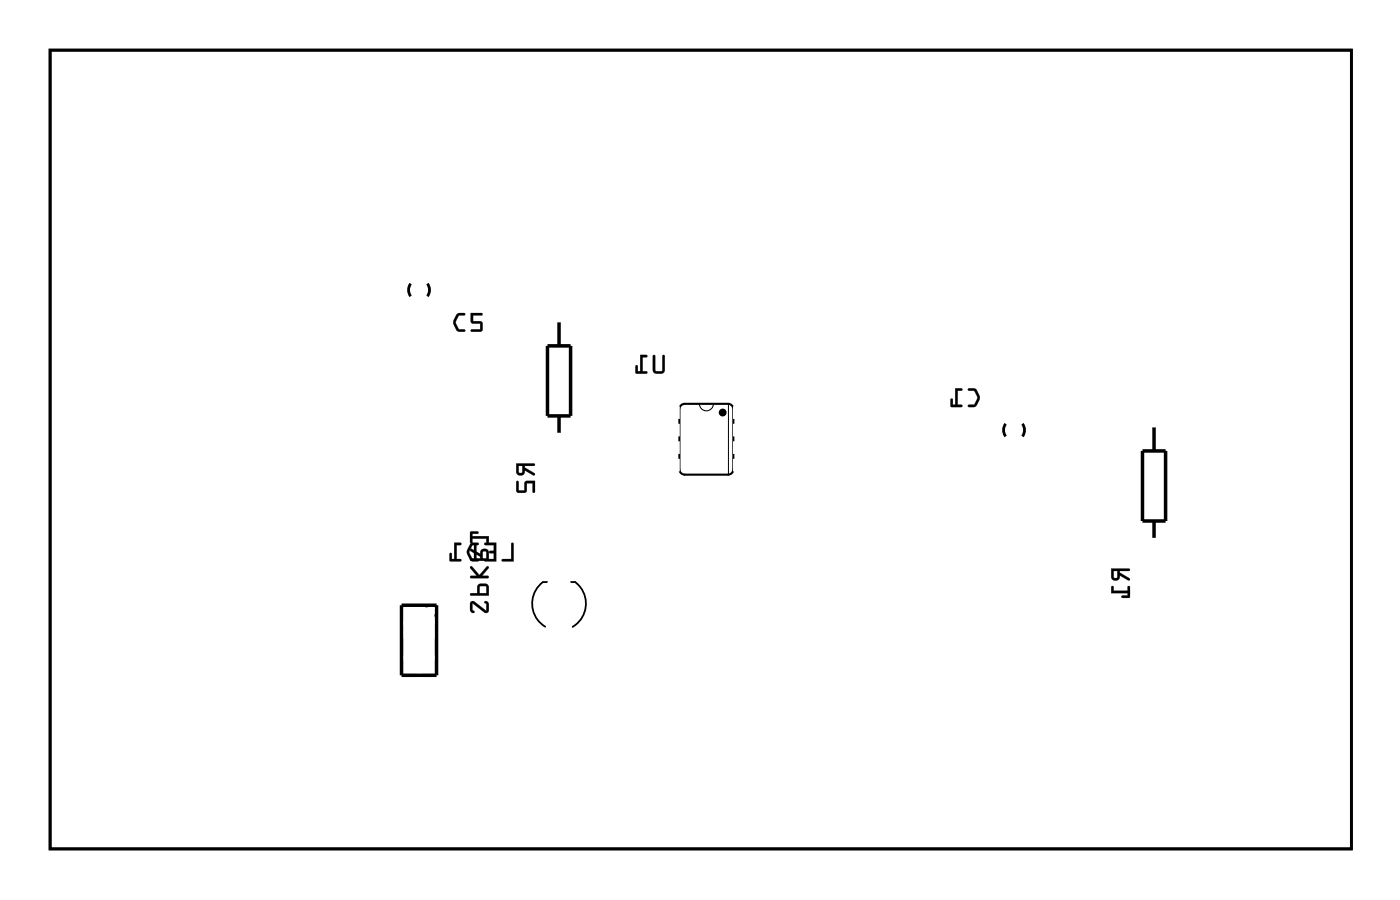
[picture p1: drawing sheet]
<svg xmlns="http://www.w3.org/2000/svg" width="102mm" height="65mm" viewBox="0 0 102 65" stroke-linecap="round" stroke-linejoin="round" font-family="sans-serif">
<path d="M3.6 3.6h94.5v58h-94.5zM29.8 20.6a.73 .73 0 0 0 0 .9M31 20.6a.73 .73 0 0 1 0 .9M73 30.7a.73 .73 0 0 0 0 .9M74.2 30.7a.73 .73 0 0 1 0 .9" fill="none" stroke="#000" stroke-width=".2"/>
<g fill="#000">
<path d="M3.6 3.6v58h94.5v-58zM3.6 3.6h94.5v58h-94.5z"/>
<path d="M33.1 22.8l-.2 .5v.3l.3 .4 .5 .1a.1 .1 0 0 0 .1-.1 .1 .1 0 0 0-.1-.1h-.4l-.2-.5 .2-.5h.4a.1 .1 0 0 0 .1-.1 .1 .1 0 0 0-.1-.1zM33.2 22.8l.1-.1 .4 .1v.1h-.4l-.2 .5 .2 .5h.4v.1h-.5l-.3-.4a.77 .77 0 0 1 .3-.8zM34.1 22.7l.1 .7 .6 .1v.4h-.6a.1 .1 0 0 0-.1 .1 .1 .1 0 0 0 .1 .1h.6l.2-.1v-.7h-.7v-.4h.6a.1 .1 0 0 0 .1-.1 .1 .1 0 0 0-.1-.1zM34.2 22.7l.8 .1-.1 .1h-.6v.4h.5l.2 .1v.5l-.1 .1h-.7v-.1h.7v-.4l-.7-.1z"/>
<path d="M33.2 22.8l-.3 .5v.3l.3 .4 .5 .1v-.2h-.4l-.2-.5 .2-.5h.4l.1-.1-.5-.1zM34.2 22.7v.7l.6 .1v.4h-.6v.1h.7l.1-.1v-.5l-.2-.1h-.5v-.4h.6l.1-.1z"/>
<path d="M37.5 33.6v.6a.32 .32 0 0 0 .3 .3 .32 .32 0 0 0 .3-.4l.7 .4v-.2l-.7-.4v-.1h.6l.1-.1zM37.6 33.8h.3v.5l-.3-.1zM37.5 34.9v.7l.1 .1h.6v-.7h.4l.1 .7h.1v-.8h-.7v.7h-.5v-.7z"/>
<path d="M37.5 33.6v.6a.32 .32 0 0 0 .3 .3 .32 .32 0 0 0 .3-.4l.6 .4a.1 .1 0 0 0 .1-.1 .1 .1 0 0 0 0-.1l-.7-.4v-.1h.6a.1 .1 0 0 0 .1-.1 .1 .1 0 0 0-.1-.1zM37.5 33.6l1.3 .1-.1 .1h-.6v.1l.7 .4v.2l-.7-.4a.31 .31 0 0 1-.3 .4 .31 .31 0 0 1-.3-.3zM37.6 33.8h.3l-.1 .5-.1-.1zM37.6 33.8v.4l.3 .1v-.5zM37.5 34.9v.7l.1 .1h.6v-.7h.4v.7a.1 .1 0 0 0 .1 0 .1 .1 0 0 0 .1 0v-.8h-.7v.7h-.5v-.7zM37.5 34.9h.1v.7h.5v-.7h.7v.8h-.1v-.7h-.5v.7h-.6l-.1-.1z"/>
<path d="M47.4 25.8v1.1l.1 .2h.6l.1-.3v-1l-.1-.1v.1v1.1h-.5v-.1l-.1-1zM46.5 25.7v1.2h-.2v-.4h-.1l-.1 .5 .8 .1v-.2h-.3v-1h.3l.1-.1z"/>
<path d="M47.4 25.8v1v.2l.2 .1h.5l.1-.2 .1-1.1a.1 .1 0 0 0-.1-.1 .1 .1 0 0 0-.1 .1v1.1h-.5v-.1v-1zM47.4 25.8h.1v1l.1 .1h.5v-1.1h.1v1l-.1 .3h-.6l-.1-.2zM46.5 25.7v1.2h-.2v-.3a.1 .1 0 0 0-.1-.1 .1 .1 0 0 0-.1 .1v.5h.8a.1 .1 0 0 0 .1-.1 .1 .1 0 0 0-.1-.1h-.3v-1h.3a.1 .1 0 0 0 .1-.1 .1 .1 0 0 0-.1-.1zM46.5 25.7l.5 .1-.1 .1h-.3v1h.3v.2l-.8-.1 .1-.5h.1v.4h.2z"/>
<path d="M70.3 28.2v.1h.4l.2 .5-.2 .5-.4 .1-.1 .1h.1a.6 .6 0 0 0 .8-.6v-.2l-.2-.5h-.2zM69.3 28.2v1.1h-.1l-.1-.3-.1-.1v.6h.8v-.1l-.3-.1v-1h.3v-.1z"/>
<path d="M70.3 28.2v.1l.4 .1 .2 .4-.2 .5h-.4a.1 .1 0 0 0-.1 .1 .1 .1 0 0 0 .1 .1l.6-.1 .2-.6-.3-.6zM70.3 28.2h.5l.3 .5a.83 .83 0 0 1-.4 .8h-.4l-.1-.1h.1l.4-.1 .2-.4v-.2l-.2-.4h-.4zM69.3 28.1v1.2h-.1v-.3a.1 .1 0 0 0-.1-.1 .1 .1 0 0 0-.1 .1v.5h.8a.1 .1 0 0 0 .1-.1 .1 .1 0 0 0-.1-.1h-.3v-1h.3a.1 .1 0 0 0 .1-.1 .1 .1 0 0 0-.1-.1zM69.3 28.2h.5v.1h-.3v1.1h.3v.1h-.8v-.6l.1 .1v.4h.2z"/>
<path d="M34.2 43.6l-.1 .6 .2 .2h.1l-.1-.2v-.4l.9 .6 .3-.1v-.5l-.2-.2-.2 .1 .2 .1v.5l-.9-.7zM34.7 42.4l-.1 .6h-.4l-.1 .2h1.4l-.1-.8-.2-.1zM34.8 42.5h.5v.5h-.5zM34.1 41.1v.1l.5 .6h-.4v.1h1.3l-.1-.1h-.4l.5-.6-.1-.1-.6 .6-.5-.6zM34.1 39.8l.1 .2 .7 .4v.1h-.7l-.1 .1 .1 .1h1.3v-.6a.32 .32 0 0 0-.4-.3 .32 .32 0 0 0-.2 .4zM35.1 40h.2v.5h-.3zM34.1 38.6l.1 .8h.1v-.3h1v.3h.2v-.5h-1.2v-.2h.4v-.1z"/>
<path d="M34.2 43.6l-.1 .7 .2 .2a.13 .13 0 0 0 .1-.2 .13 .13 0 0 0-.1-.1v-.4l.8 .6a.21 .21 0 0 0 .3 0 .21 .21 0 0 0 .1-.1v-.6l-.3-.1a.13 .13 0 0 0 0 .1 .13 .13 0 0 0 .1 .1v.5l-.9-.7zM34.2 43.6h.2l.9 .7v-.5l-.1-.1 .1-.1 .1 .1 .1 .6a.2 .2 0 0 1-.3 .1l-.9-.6v.4l.1 .2h-.2l-.1-.2zM34.7 42.4l-.1 .6h-.4a.1 .1 0 0 0-.1 .1 .1 .1 0 0 0 .1 .1h1.3v-.6l-.1-.2-.2-.1zM34.7 42.4l.2-.1 .5 .1 .1 .8h-1.4l.1-.2h.4zM34.8 42.5h.5v.5h-.5zM34.8 42.5v.5h.5v-.5zM34.1 41.1v.1l.5 .6-.4-.1a.1 .1 0 0 0-.1 .1 .1 .1 0 0 0 .1 .1h1.2a.1 .1 0 0 0 .1-.1 .1 .1 0 0 0-.1-.1l-.4 .1 .5-.6a.09 .09 0 0 0 0-.1 .1 .1 0 0 0-.2 0l-.5 .6-.5-.6zM34.1 41.1h.2l.5 .6 .6-.6 .1 .1-.5 .6h.4l.1 .1h-1.3v-.1h.4l-.5-.6zM34.1 39.8l.1 .2 .7 .4v.1h-.7a.1 .1 0 0 0-.1 .1 .1 .1 0 0 0 .1 .1h1.3v-.6a.32 .32 0 0 0-.4-.3 .32 .32 0 0 0-.2 .4l-.7-.4zM34.1 39.8h.1l.7 .4a.31 .31 0 0 1 .2-.4 .31 .31 0 0 1 .4 .3v.6h-1.3l-.1-.1 .1-.1h.7v-.1l-.7-.4zM35.1 40h.2v.5h-.3zM35 40v.5h.3v-.5zM34.1 38.6v.7a.1 .1 0 0 0 .1 .1 .1 .1 0 0 0 .1-.1v-.2h1v.2a.1 .1 0 0 0 .1 .1 .1 .1 0 0 0 .1-.1v-.4h-1.2v-.2h.3a.1 .1 0 0 0 .1-.1 .1 .1 0 0 0-.1-.1zM34.1 38.6h.6v.1h-.4v.2h1.2v.4h-.2v-.2h-1v.2l-.1 .1z"/>
<path d="M37.1 39.4v1.1h-.6v.2h.8v-1.3zM35.2 39.4v.1h.6v.4l-.3 .1v.1h.3v.4h-.6l-.1 .2h.9v-1.3zM34.1 39.4a.81 .81 0 0 0 0 1.2l.6 .1v-.1l-.1-.1v-1h.1v-.1h-.4zM34.3 39.5h.1v1h-.1l-.2-.5zM33 39.4v1.1h-.2v-.4h-.1l-.1 .6h.8v-.2h-.3v-1h.3l.1-.1z"/>
<path d="M37.1 39.4v1.1h-.6a.1 .1 0 0 0-.1 .1 .1 .1 0 0 0 .1 .1h.8v-1.3zM37.1 39.4h.2v1.3h-.8v-.1l.6-.1zM35.2 39.4v.1h.6v.4h-.2a.1 .1 0 0 0-.1 .1 .1 .1 0 0 0 .1 .1h.2v.4h-.6a.1 .1 0 0 0-.1 .1 .1 .1 0 0 0 .1 .1h.8v-1.4zM35.2 39.4h.8v1.3h-.8v-.2h.6v-.4h-.3v-.1h.3v-.5h-.6zM34.1 39.4l-.2 .5v.3l.3 .5h.5a.1 .1 0 0 0 .1-.1 .1 .1 0 0 0-.1-.1h-.1v-1h.1a.1 .1 0 0 0 .1-.1 .1 .1 0 0 0-.1-.1zM34.1 39.4h.2h.4v.1h-.1v1l.1 .1v.1h-.5l-.3-.5v-.3zM34.3 39.5h.1v1h-.1l-.2-.5zM34.3 39.5l-.3 .5 .3 .5h.1v-1zM33 39.3v1.2h-.2v-.3a.1 .1 0 0 0-.1-.1 .1 .1 0 0 0-.1 .1v.5h.8a.1 .1 0 0 0 .1-.1 .1 .1 0 0 0-.1-.1h-.3v-1h.3a.1 .1 0 0 0 .1-.1 .1 .1 0 0 0-.1-.1zM33 39.4h.5l-.1 .1h-.3v1l.3 .1v.1h-.8l.1-.6 .1 .1v.3h.2z"/>
<path d="M80.6 41.2v.6a.32 .32 0 0 0 .4 .3 .32 .32 0 0 0 .3-.4l.7 .4v-.1l-.7-.5v-.1h.6l.1-.1zM80.8 41.4h.3l-.1 .5h-.2zM80.7 42.5l-.1 .5h1.2v.2h-.4v.1h.6v-.8h-.2v.3h-1v-.3z"/>
<path d="M80.6 41.2v.6a.32 .32 0 0 0 .4 .3 .32 .32 0 0 0 .3-.4l.6 .4a.1 .1 0 0 0 .1 0 .1 .1 0 0 0 0-.2l-.7-.4v-.1h.6a.1 .1 0 0 0 .1-.1 .1 .1 0 0 0-.1-.1zM80.6 41.2l1.4 .1-.1 .1h-.6v.1l.7 .4-.1 .2-.6-.4a.31 .31 0 0 1-.3 .4 .31 .31 0 0 1-.3-.3zM80.8 41.4h.3l-.1 .5h-.2zM80.8 41.4v.5h.2l.1-.5zM80.7 42.5l-.1 .5h1.2v.2h-.3a.1 .1 0 0 0-.1 .1 .1 .1 0 0 0 .1 .1l.5-.1v-.7a.1 .1 0 0 0-.1-.1 .1 .1 0 0 0-.1 .1v.2h-1v-.3zM80.7 42.5h.1v.3h1v-.3h.1l.1 .8h-.6v-.1h.4v-.2h-1.2z"/>
<circle cx="52.4" cy="29.9" r=".29"/>
</g>
<path d="M49.3 34l.1 .2 .3 .2h3.1l.4-.2v-.2M49.3 34v-4.3l.1-.2 .3-.2h3.1l.4 .2v4.5" fill="none" stroke="#000" stroke-width=".15"/>
<path d="M52.9 29.3v5.1" fill="none" stroke="#000" stroke-width=".07"/>
<path d="M50.8 29.3a.51 .51 0 0 0 .5 .5 .51 .51 0 0 0 .5-.5" fill="none" stroke="#000" stroke-width=".08"/>
<path d="M39.7 25.1h1.7v5.1h-1.7zM40.6 23.3v1.8M40.6 30.2v1.3M82.9 32.7h1.7v5.1h-1.7zM83.8 30.9v1.8M83.8 37.8v1.3M29.1 43.9h2.6v5.1h-2.6z" fill="none" stroke="#000" stroke-width=".25"/>
<path d="M30.8 43.9l.9 .9M39.7 42.2h-.3a1.95 1.95 0 0 0 .2 3.2M41.4 42.2a.97 .97 0 0 1 1 .9 1.95 1.95 0 0 1-.9 2.4" fill="none" stroke="#000" stroke-width=".13"/>
<path d="M53.3 29.6h2.1v.6h-2.1z" fill="#fff"/>
<path d="M53.3 29.6h2.1v.6h-2.1z" fill="none" stroke="#fff" stroke-width=".25"/>
<path d="M53.3 30.9h2.1v.6h-2.1z" fill="#fff"/>
<path d="M53.3 30.9h2.1v.6h-2.1z" fill="none" stroke="#fff" stroke-width=".25"/>
<path d="M53.3 32.1h2.1v.7h-2.1z" fill="#fff"/>
<path d="M53.3 32.1h2.1v.7h-2.1z" fill="none" stroke="#fff" stroke-width=".25"/>
<path d="M53.3 33.4h2.1v.7h-2.1z" fill="#fff"/>
<path d="M53.3 33.4h2.1v.7h-2.1z" fill="none" stroke="#fff" stroke-width=".25"/>
<path d="M47.2 33.4h2v.7h-2z" fill="#fff"/>
<path d="M47.2 33.4h2v.7h-2z" fill="none" stroke="#fff" stroke-width=".25"/>
<path d="M47.2 32.1h2v.7h-2z" fill="#fff"/>
<path d="M47.2 32.1h2v.7h-2z" fill="none" stroke="#fff" stroke-width=".25"/>
<path d="M47.2 30.9h2v.6h-2z" fill="#fff"/>
<path d="M47.2 30.9h2v.6h-2z" fill="none" stroke="#fff" stroke-width=".25"/>
<path d="M47.2 29.6h2v.6h-2z" fill="#fff"/>
<path d="M47.2 29.6h2v.6h-2z" fill="none" stroke="#fff" stroke-width=".25"/>
<circle cx="83.8" cy="29.9" r=".7" fill="#fff"/>
<circle cx="83.8" cy="29.9" r=".7" fill="none" stroke="#fff" stroke-width=".76" stroke-linecap="butt"/>
<circle cx="83.8" cy="40.1" r=".7" fill="#fff"/>
<circle cx="83.8" cy="40.1" r=".7" fill="none" stroke="#fff" stroke-width=".76" stroke-linecap="butt"/>
<circle cx="40.6" cy="22.3" r=".7" fill="#fff"/>
<circle cx="40.6" cy="22.3" r=".7" fill="none" stroke="#fff" stroke-width=".76" stroke-linecap="butt"/>
<circle cx="40.6" cy="32.5" r=".7" fill="#fff"/>
<circle cx="40.6" cy="32.5" r=".7" fill="none" stroke="#fff" stroke-width=".76" stroke-linecap="butt"/>
<circle cx="73.6" cy="29.9" r=".64" fill="#fff"/>
<circle cx="73.6" cy="29.9" r=".64" fill="none" stroke="#fff" stroke-width=".76" stroke-linecap="butt"/>
<circle cx="73.6" cy="32.5" r=".64" fill="#fff"/>
<circle cx="73.6" cy="32.5" r=".64" fill="none" stroke="#fff" stroke-width=".76" stroke-linecap="butt"/>
<circle cx="30.4" cy="22.3" r=".64" fill="#fff"/>
<circle cx="30.4" cy="22.3" r=".64" fill="none" stroke="#fff" stroke-width=".76" stroke-linecap="butt"/>
<circle cx="30.4" cy="19.8" r=".64" fill="#fff"/>
<circle cx="30.4" cy="19.8" r=".64" fill="none" stroke="#fff" stroke-width=".76" stroke-linecap="butt"/>
<path d="M29.7 44.4h1.4v1.5h-1.4z" fill="#fff"/>
<path d="M29.7 44.4h1.4v1.5h-1.4z" fill="none" stroke="#fff" stroke-width=".76" stroke-linecap="butt"/>
<circle cx="30.4" cy="45.2" r=".74" fill="#fff"/>
<circle cx="30.4" cy="45.2" r=".74" fill="none" stroke="#fff" stroke-width=".76" stroke-linecap="butt"/>
<circle cx="30.4" cy="47.7" r=".74" fill="#fff"/>
<circle cx="30.4" cy="47.7" r=".74" fill="none" stroke="#fff" stroke-width=".76" stroke-linecap="butt"/>
<circle cx="40.6" cy="45.1" r=".6" fill="#fff"/>
<circle cx="40.6" cy="45.1" r=".6" fill="none" stroke="#fff" stroke-width=".65" stroke-linecap="butt"/>
<path d="M40 44.5h1.2v1.2h-1.2z" fill="#fff"/>
<path d="M40 44.5h1.2v1.2h-1.2z" fill="none" stroke="#fff" stroke-width=".65" stroke-linecap="butt"/>
<circle cx="40.6" cy="42.6" r=".6" fill="#fff"/>
<circle cx="40.6" cy="42.6" r=".6" fill="none" stroke="#fff" stroke-width=".65" stroke-linecap="butt"/>
<circle cx="45.8" cy="32.8" r=".35" fill="#fff"/>
<circle cx="45.8" cy="32.8" r=".35" fill="none" stroke="#fff" stroke-width=".55"/>
</svg>
